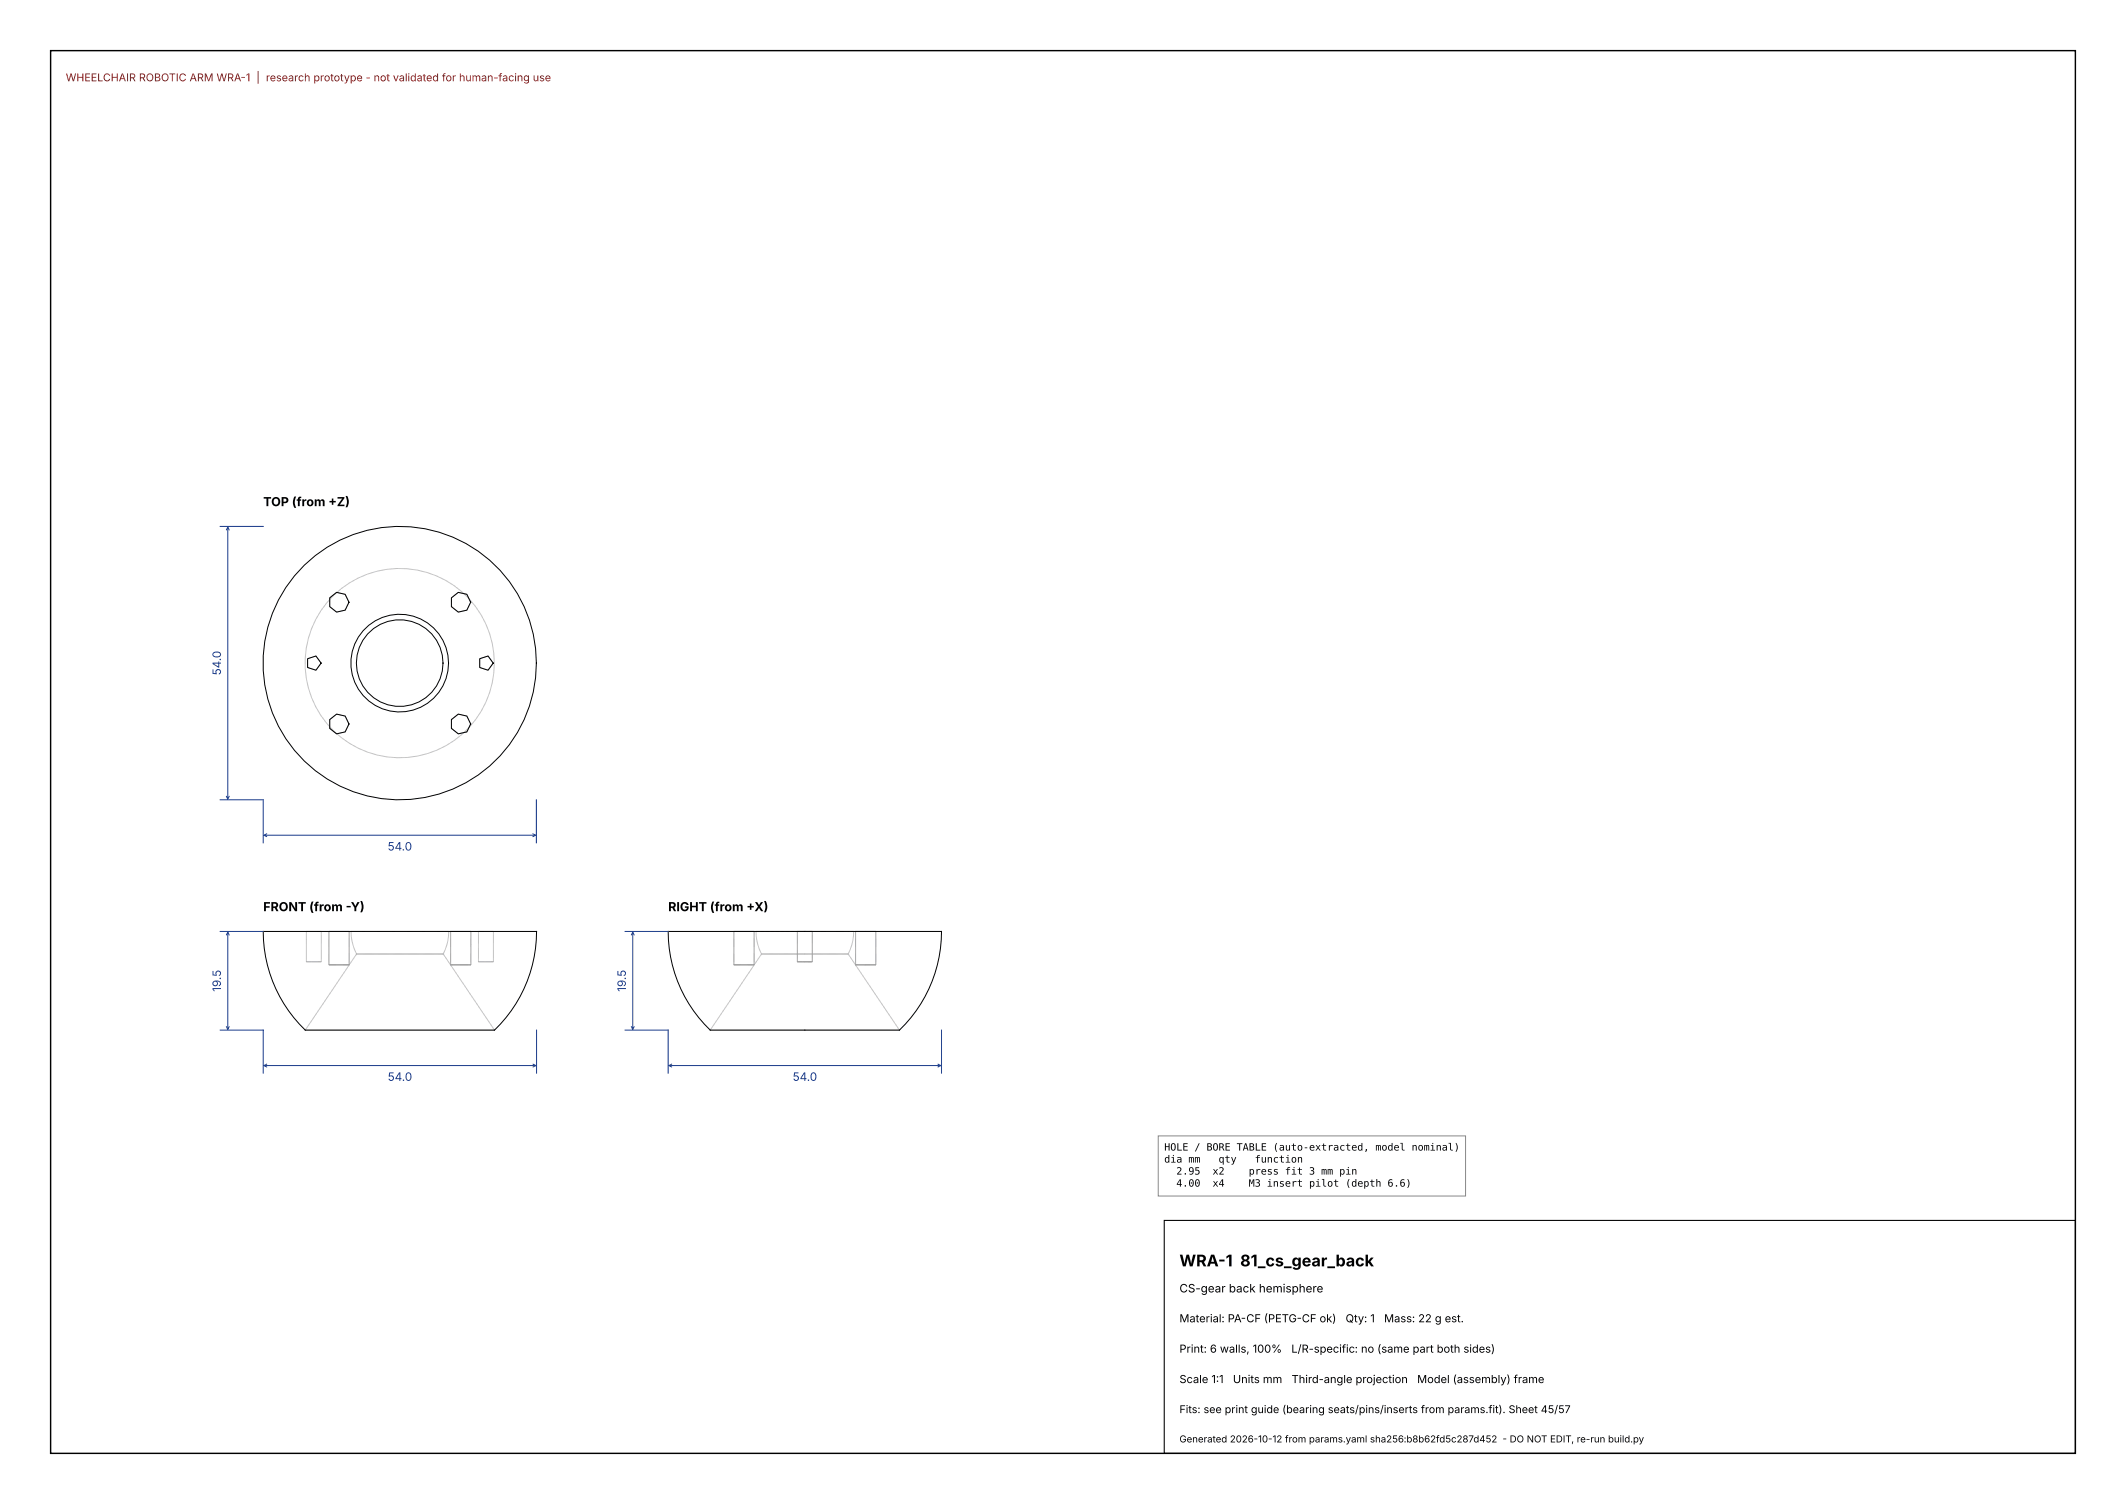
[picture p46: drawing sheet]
<svg xmlns="http://www.w3.org/2000/svg" width="420mm" height="297mm" viewBox="0 0 420 297" stroke-linecap="round" stroke-linejoin="round" font-family="sans-serif">
<defs><g id="words">
<text font-size="3.2" x="233" y="250.1">WRA-1 81_cs_gear_back</text>
<g font-size="2.5">
<text x="52" y="100">TOP (from +Z)</text>
<text x="52" y="179.9">FRONT (from -Y)</text>
<text x="132" y="179.9">RIGHT (from +X)</text>
</g>
<g font-size="2.3" fill="#1a3b8a">
<text x="43.6" y="133.4" transform="rotate(-90 43.6 133.4)">54.0</text>
<text x="76.6" y="168">54.0</text>
<text x="43.6" y="195.8" transform="rotate(-90 43.6 195.8)">19.5</text>
<text x="123.6" y="195.8" transform="rotate(-90 123.6 195.8)">19.5</text>
<text x="76.6" y="213.4">54.0</text>
<text x="156.6" y="213.4">54.0</text>
</g>
<text font-size="2.3" x="233" y="255.2">CS-gear back hemisphere</text>
<g font-size="2.2">
<text x="233" y="261.1">Material: PA-CF (PETG-CF ok)</text>
<text x="265.8" y="261.1">Qty: 1</text>
<text x="273.4" y="261.1">Mass: 22 g est.</text>
<text x="233" y="267.1">Print: 6 walls, 100%</text>
<text x="255.1" y="267.1">L/R-specific: no (same part both sides)</text>
<text x="233" y="273.1">Scale 1:1</text>
<text x="243.6" y="273.1">Units mm</text>
<text x="255.2" y="273.1">Third-angle projection</text>
<text x="280" y="273.1">Model (assembly) frame</text>
</g>
<text font-size="2.1" fill="#a01010" x="13" y="16.1">WHEELCHAIR ROBOTIC ARM WRA-1 | research prototype - not validated for human-facing use</text>
<text font-size="2.1" x="233" y="279.1">Fits: see print guide (bearing seats/pins/inserts from params.fit). Sheet 45/57</text>
<g font-size="2">
<text x="230" y="227.2">HOLE / BORE TABLE (auto-extracted, model nominal)</text>
<text x="230" y="229.6">dia mm</text>
<text x="232.4" y="231.9">2.95</text>
<text x="239.5" y="231.9">x2</text>
<text x="240.7" y="229.6">qty</text>
<text x="246.7" y="231.9">press fit 3 mm pin</text>
<text x="247.9" y="229.6">function</text>
<text x="232.4" y="234.3">4.00</text>
<text x="239.5" y="234.3">x4</text>
<text x="246.7" y="234.3">M3 insert pilot (depth 6.6)</text>
</g>
<text font-size="1.9" x="233" y="284.8">Generated 2026-10-12 from params.yaml sha256:b8b62fd5c287d452 - DO NOT EDIT, re-run build.py</text>
</g></defs>
<path d="M10 10h400v277h-400z" fill="none" stroke="#000" stroke-width=".28"/>
<path d="M230 241h180v46h-180z" fill="none" stroke="#000" stroke-width=".21"/>
<g fill="none" stroke="#9a9a9a" stroke-width=".2">
<path d="M65.1 118.1l1.4-1.1 1.7 .4 .7 1.5-.7 1.6-1.7 .4-1.4-1.1zM89.2 118.1l1.3-1.1 1.7 .4 .8 1.5-.8 1.6-1.7 .4-1.3-1.1zM60.8 130.1l1.6-.6 1 1.4-1 1.4-1.6-.5zM94.8 130.1l1.6-.6 1 1.4-1 1.4-1.6-.5zM65.1 142.1l1.4-1.1 1.7 .4 .7 1.6-.7 1.5-1.7 .4-1.4-1.1zM89.2 142.1l1.3-1.1 1.7 .4 .8 1.6-.8 1.5-1.7 .4-1.3-1.1zM52 183.9h54M60.5 183.9h3v6h-3zM65 183.9h4v6.6h-4zM70.4 188.4l-10.1 15h37.4l-10.1-15M70.4 188.4h17.2M70.4 188.4a9.6 9.6 0 0 1-1.1-4.5h19.3a9.7 9.7 0 0 1-1 4.5"/>
<path d="M89 183.9h4v6.6h-4zM94.5 183.9h3v6h-3zM132 183.9h54M145 183.9h4M145 190.5h4M145 183.9v6.6M149 183.9v6.6M149.4 183.9h19.2M149.4 183.9h9.6M149.4 183.9a9.6 9.6 0 0 0 1 4.5M150.4 188.4l-10.1 15h37.4l-10.1-15M150.4 188.4h17.2"/>
<path d="M157.5 183.9h3M157.5 183.9h1.5M157.5 189.9h3M157.5 183.9v6M159 183.9h1.5M159 183.9h9.6M160.5 183.9v6M168.6 183.9a9.6 9.6 0 0 1-1 4.5M169 183.9h4M169 190.5h4M169 183.9v6.6M173 183.9v6.6"/>
<circle cx="79" cy="130.9" r="18.7"/>
</g>
<g fill="none" stroke="#000" stroke-width=".2">
<path d="M65.1 118.1l1.4-1.1 1.7 .4 .7 1.5-.7 1.6-1.7 .4-1.4-1.1zM89.2 118.1l1.3-1.1 1.7 .4 .8 1.5-.8 1.6-1.7 .4-1.3-1.1zM60.8 130.1l1.6-.6 1 1.4-1 1.4-1.6-.5zM94.8 130.1l1.6-.6 1 1.4-1 1.4-1.6-.5zM65.1 142.1l1.4-1.1 1.7 .4 .7 1.6-.7 1.5-1.7 .4-1.4-1.1zM89.2 142.1l1.3-1.1 1.7 .4 .8 1.6-.8 1.5-1.7 .4-1.3-1.1zM52 183.9h54a27 27 0 0 1-8.3 19.5h-37.4a27 27 0 0 1-8.3-19.5zM132 183.9h54a27 27 0 0 1-8.3 19.5h-37.4a27 27 0 0 1-8.3-19.5z"/>
<circle cx="79" cy="130.9" r="27"/>
<circle cx="79" cy="130.9" r="9.6"/>
<circle cx="79" cy="130.9" r="8.6"/>
</g>
<g fill="none" stroke="#1a3b8a" stroke-width=".2">
<path d="M43.5 104h8.5M44.7 104.7l.3-.6 .3 .6M45 104.1v53.7M43.5 157.9h8.5v8.5M44.7 157.2l.3 .6 .3-.6M106 157.9v8.5M52.1 164.9h53.7M52.7 164.7l-.6 .2 .6 .3M105.3 164.7l.5 .2-.5 .3M43.5 183.9h8.5M44.7 184.6l.3-.5 .3 .5M45 184.1v19.2"/>
<path d="M123.5 183.9h8.5M124.7 184.6l.3-.5 .3 .5M125 184.1v19.2M43.5 203.4h8.5v8.5M44.7 202.7l.3 .6 .3-.6M52.1 210.4h53.8M52.7 210.1l-.6 .3 .6 .3M105.3 210.1l.6 .3-.6 .3M106 203.4v8.5M123.5 203.4h8.5v8.5M124.7 202.7l.3 .6 .3-.6M132.1 210.4h53.8"/>
<path d="M132.7 210.1l-.6 .3 .6 .3M185.3 210.1l.6 .3-.6 .3M186 203.4v8.5"/>
</g>
<path d="M228.8 224.3h60.7v11.9h-60.7z" fill="#fff" stroke="#888" stroke-width=".2"/>
<use href="#words"/>
</svg>
